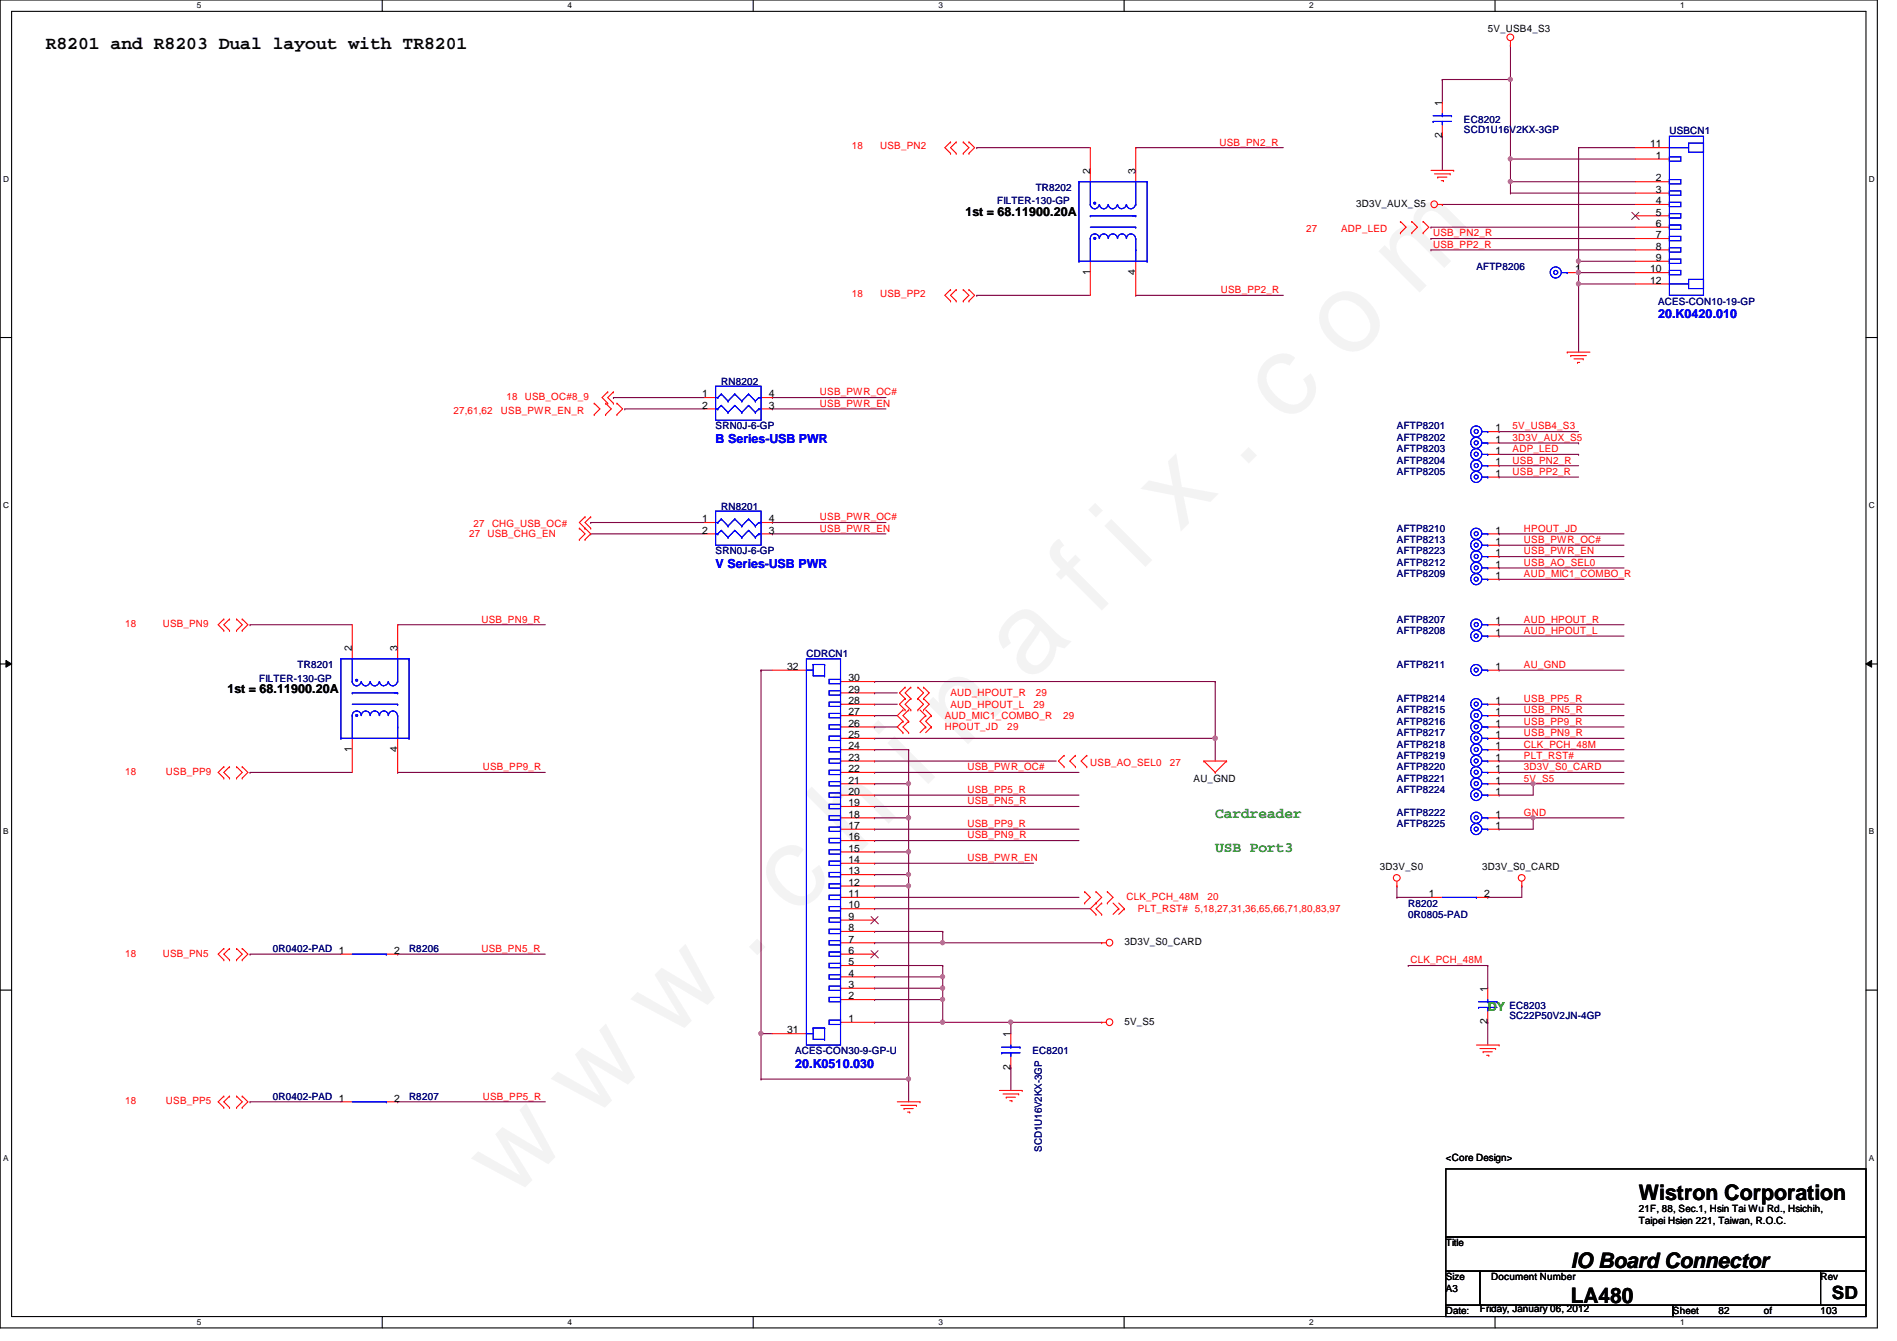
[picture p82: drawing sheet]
<svg xmlns="http://www.w3.org/2000/svg" width="297mm" height="210mm" viewBox="0 0 297 210" stroke-linecap="round" stroke-linejoin="round" font-family="sans-serif">
<defs><g id="words">
<text font-size="17.6" fill="#f0f" x="80.1" y="188" transform="rotate(-45 80.1 188)">w w w . c h i n a f i x . c o m</text>
<g font-size="3.3">
<text x="256.6" y="187.9">Wistron Corporation</text>
<text x="246" y="203.9">LA480</text>
<text x="246" y="198.5">IO Board Connector</text>
</g>
<g font-size="2.8">
<text x="7.2" y="7.7">R8201 and R8203 Dual layout with TR8201</text>
<text x="286.8" y="203.4">SD</text>
</g>
<g font-size="2.3" fill="#008000">
<text x="190.3" y="128.1">Cardreader</text>
<text x="190.3" y="133.4">USB Port3</text>
</g>
<g font-size="1.9">
<text x="151.2" y="33.8">1st = 68.11900.20A</text>
<text x="35.6" y="108.5">1st = 68.11900.20A</text>
</g>
<g font-size="1.9" fill="#00f">
<text x="259.6" y="49.8">20.K0420.010</text>
<text x="112.1" y="69.4">B Series-USB PWR</text>
<text x="112.1" y="88.9">V Series-USB PWR</text>
<text x="124.5" y="167.2">20.K0510.030</text>
</g>
<text font-size="1.9" fill="#008000" x="233" y="158.3">DY</text>
<g font-size="1.6">
<text x="233" y="5">5V_USB4_S3</text>
<text x="225.8" y="16.6" transform="rotate(-90 225.8 16.6)">1</text>
<text x="225.8" y="21.7" transform="rotate(-90 225.8 21.7)">2</text>
<text x="258.4" y="23.1">11</text>
<text x="170.7" y="27.2" transform="rotate(-90 170.7 27.2)">2</text>
<text x="177.8" y="27.2" transform="rotate(-90 177.8 27.2)">3</text>
<text x="259.3" y="24.8">1</text>
<text x="259.3" y="28.4">2</text>
<text x="212.3" y="32.4">3D3V_AUX_S5</text>
<text x="259.3" y="30.2">3</text>
<text x="259.3" y="32">4</text>
<text x="259.3" y="33.7">5</text>
<text x="259.3" y="35.5">6</text>
<text x="259.3" y="37.3">7</text>
<text x="259.3" y="39.1">8</text>
<text x="259.3" y="40.9">9</text>
<text x="170.7" y="43" transform="rotate(-90 170.7 43)">1</text>
<text x="177.8" y="43" transform="rotate(-90 177.8 43)">4</text>
<text x="246.6" y="42.6">1</text>
<text x="258.4" y="42.6">10</text>
<text x="258.4" y="44.4">12</text>
<text x="109.9" y="62.2">1</text>
<text x="109.9" y="64">2</text>
<text x="120.4" y="64">3</text>
<text x="120.4" y="62.2">4</text>
<text x="234.2" y="71.1">1</text>
<text x="234.2" y="67.5">1</text>
<text x="234.2" y="69.3">1</text>
<text x="234.2" y="74.6">1</text>
<text x="234.2" y="72.9">1</text>
<text x="109.9" y="81.7">1</text>
<text x="109.9" y="83.5">2</text>
<text x="120.4" y="83.5">3</text>
<text x="120.4" y="81.7">4</text>
<text x="234.2" y="83.5">1</text>
<text x="234.2" y="87.1">1</text>
<text x="234.2" y="85.3">1</text>
<text x="234.2" y="88.9">1</text>
<text x="234.2" y="90.6">1</text>
<text x="55.1" y="101.9" transform="rotate(-90 55.1 101.9)">2</text>
<text x="62.2" y="101.9" transform="rotate(-90 62.2 101.9)">3</text>
<text x="234.2" y="99.5">1</text>
<text x="234.2" y="97.7">1</text>
<text x="123.3" y="104.9">32</text>
<text x="132.8" y="106.6">30</text>
<text x="234.2" y="104.9">1</text>
<text x="132.8" y="113.7">26</text>
<text x="132.8" y="112">27</text>
<text x="132.8" y="110.2">28</text>
<text x="132.8" y="108.4">29</text>
<text x="234.2" y="112">1</text>
<text x="234.2" y="110.2">1</text>
<text x="234.2" y="113.7">1</text>
<text x="55.1" y="117.7" transform="rotate(-90 55.1 117.7)">1</text>
<text x="62.2" y="117.7" transform="rotate(-90 62.2 117.7)">4</text>
<text x="132.8" y="119.1">23</text>
<text x="132.8" y="117.3">24</text>
<text x="132.8" y="115.5">25</text>
<text x="234.2" y="119.1">1</text>
<text x="234.2" y="115.5">1</text>
<text x="234.2" y="117.3">1</text>
<text x="132.8" y="124.4">20</text>
<text x="132.8" y="122.6">21</text>
<text x="132.8" y="120.9">22</text>
<text x="186.9" y="122.3">AU_GND</text>
<text x="234.2" y="124.4">1</text>
<text x="234.2" y="122.6">1</text>
<text x="234.2" y="120.9">1</text>
<text x="132.8" y="131.5">16</text>
<text x="132.8" y="129.8">17</text>
<text x="132.8" y="128">18</text>
<text x="132.8" y="126.2">19</text>
<text x="234.2" y="128">1</text>
<text x="234.2" y="129.8">1</text>
<text x="132.8" y="136.9">13</text>
<text x="132.8" y="135.1">14</text>
<text x="132.8" y="133.3">15</text>
<text x="216.1" y="136.2">3D3V_S0</text>
<text x="232.1" y="136.2">3D3V_S0_CARD</text>
<text x="132.8" y="144">9</text>
<text x="132.8" y="142.2">10</text>
<text x="132.8" y="140.4">11</text>
<text x="132.8" y="138.6">12</text>
<text x="223.7" y="140.4">1</text>
<text x="232.4" y="140.4">2</text>
<text x="61.7" y="149.3">2</text>
<text x="132.8" y="149.3">6</text>
<text x="132.8" y="147.5">7</text>
<text x="132.8" y="145.8">8</text>
<text x="176.1" y="148">3D3V_S0_CARD</text>
<text x="132.8" y="154.6">3</text>
<text x="132.8" y="152.9">4</text>
<text x="132.8" y="151.1">5</text>
<text x="232.9" y="155.2" transform="rotate(-90 232.9 155.2)">1</text>
<text x="123.3" y="161.8">31</text>
<text x="132.8" y="160">1</text>
<text x="132.8" y="156.4">2</text>
<text x="176.1" y="160.4">5V_S5</text>
<text x="232.9" y="160.4" transform="rotate(-90 232.9 160.4)">2</text>
<text x="158.2" y="167.5" transform="rotate(-90 158.2 167.5)">2</text>
<text x="158.2" y="162.3" transform="rotate(-90 158.2 162.3)">1</text>
<text x="61.7" y="172.4">2</text>
<text x="226.4" y="181.7">&lt;Core Design&gt;</text>
<text x="256.6" y="189.7">21F, 88, Sec.1, Hsin Tai Wu Rd., Hsichih,</text>
<text x="256.6" y="191.6">Taipei Hsien 221, Taiwan, R.O.C.</text>
<text x="226.4" y="195.1">Title</text>
<text x="226.4" y="200.4">Size</text>
<text x="226.4" y="202.2">A3</text>
<text x="233.5" y="200.4">Document Number</text>
<text x="285.1" y="200.4">Rev</text>
<text x="226.4" y="205.7">Date:</text>
<text x="231.7" y="205.4">Friday, January 06, 2012</text>
<text x="262" y="205.7">Sheet</text>
<text x="269.1" y="205.7">82</text>
<text x="276.2" y="205.7">of</text>
<text x="285.1" y="205.7">103</text>
</g>
<g font-size="1.6" fill="#f00">
<text x="133.4" y="23.3">18</text>
<text x="137.8" y="23.3">USB_PN2</text>
<text x="191" y="22.8">USB_PN2_R</text>
<text x="204.5" y="36.3">27</text>
<text x="210" y="36.3">ADP_LED</text>
<text x="224.4" y="37">USB_PN2_R</text>
<text x="224.4" y="38.8">USB_PP2_R</text>
<text x="133.4" y="46.4">18</text>
<text x="137.8" y="46.4">USB_PP2</text>
<text x="191.2" y="45.9">USB_PP2_R</text>
<text x="71" y="64.7">27,61,62</text>
<text x="78.4" y="64.7">USB_PWR_EN_R</text>
<text x="79.3" y="62.6">18 USB_OC#8_9</text>
<text x="128.4" y="63.7">USB_PWR_EN</text>
<text x="128.4" y="61.9">USB_PWR_OC#</text>
<text x="236.9" y="67.2">5V_USB4_S3</text>
<text x="236.9" y="69">3D3V_AUX_S5</text>
<text x="236.9" y="70.8">ADP_LED</text>
<text x="236.9" y="72.6">USB_PN2_R</text>
<text x="236.9" y="74.3">USB_PP2_R</text>
<text x="74.2" y="82.5">27</text>
<text x="77" y="82.5">CHG_USB_OC#</text>
<text x="128.4" y="81.4">USB_PWR_OC#</text>
<text x="128.4" y="83.2">USB_PWR_EN</text>
<text x="238.6" y="83.2">HPOUT_JD</text>
<text x="73.5" y="84.1">27 USB_CHG_EN</text>
<text x="238.6" y="88.6">USB_AO_SEL0</text>
<text x="238.6" y="85">USB_PWR_OC#</text>
<text x="238.6" y="86.8">USB_PWR_EN</text>
<text x="238.6" y="90.3">AUD_MIC1_COMBO_R</text>
<text x="19.6" y="98.2">18</text>
<text x="25.5" y="98.2">USB_PN9</text>
<text x="75.4" y="97.5">USB_PN9_R</text>
<text x="238.6" y="97.5">AUD_HPOUT_R</text>
<text x="238.6" y="99.2">AUD_HPOUT_L</text>
<text x="238.6" y="104.6">AU_GND</text>
<text x="148" y="112.6">AUD_MIC1_COMBO_R</text>
<text x="148.8" y="110.8">AUD_HPOUT_L</text>
<text x="148.8" y="109">AUD_HPOUT_R</text>
<text x="161.8" y="110.8">29</text>
<text x="162.2" y="109">29</text>
<text x="166.5" y="112.6">29</text>
<text x="238.6" y="109.9">USB_PP5_R</text>
<text x="238.6" y="111.7">USB_PN5_R</text>
<text x="238.6" y="113.5">USB_PP9_R</text>
<text x="148" y="114.3">HPOUT_JD</text>
<text x="157.7" y="114.3">29</text>
<text x="170.7" y="119.8">USB_AO_SEL0</text>
<text x="183.2" y="119.8">27</text>
<text x="238.6" y="115.2">USB_PN9_R</text>
<text x="238.6" y="117">CLK_PCH_48M</text>
<text x="238.6" y="118.8">PLT_RST#</text>
<text x="19.6" y="121.3">18</text>
<text x="26" y="121.3">USB_PP9</text>
<text x="75.6" y="120.6">USB_PP9_R</text>
<text x="151.5" y="120.6">USB_PWR_OC#</text>
<text x="151.5" y="124.1">USB_PP5_R</text>
<text x="151.5" y="125.9">USB_PN5_R</text>
<text x="238.6" y="120.6">3D3V_S0_CARD</text>
<text x="238.6" y="122.3">5V_S5</text>
<text x="151.5" y="131.2">USB_PN9_R</text>
<text x="151.5" y="129.5">USB_PP9_R</text>
<text x="238.6" y="127.7">GND</text>
<text x="151.5" y="134.8">USB_PWR_EN</text>
<text x="176.4" y="140.8">CLK_PCH_48M</text>
<text x="178.2" y="142.8">PLT_RST# 5,18,27,31,36,65,66,71,80,83,97</text>
<text x="189.1" y="140.8">20</text>
<text x="19.6" y="149.7">18</text>
<text x="25.5" y="149.7">USB_PN5</text>
<text x="75.4" y="149">USB_PN5_R</text>
<text x="220.8" y="150.8">CLK_PCH_48M</text>
<text x="19.6" y="172.8">18</text>
<text x="26" y="172.8">USB_PP5</text>
<text x="75.6" y="172.1">USB_PP5_R</text>
</g>
<g font-size="1.6" fill="#000080">
<text x="229.2" y="19.2">EC8202</text>
<text x="229.2" y="20.8">SCD1U16V2KX-3GP</text>
<text x="261.4" y="21">USBCN1</text>
<text x="162.2" y="29.9">TR8202</text>
<text x="156.2" y="32">FILTER-130-GP</text>
<text x="231.2" y="42.3">AFTP8206</text>
<text x="259.6" y="47.7">ACES-CON10-19-GP</text>
<text x="112.9" y="60.3">RN8202</text>
<text x="112.1" y="67.2">SRN0J-6-GP</text>
<text x="218.7" y="70.8">AFTP8203</text>
<text x="218.7" y="67.2">AFTP8201</text>
<text x="218.7" y="69">AFTP8202</text>
<text x="218.7" y="74.3">AFTP8205</text>
<text x="218.7" y="72.6">AFTP8204</text>
<text x="112.9" y="79.8">RN8201</text>
<text x="218.7" y="83.2">AFTP8210</text>
<text x="112.1" y="86.8">SRN0J-6-GP</text>
<text x="218.7" y="86.8">AFTP8223</text>
<text x="218.7" y="85">AFTP8213</text>
<text x="218.7" y="88.6">AFTP8212</text>
<text x="218.7" y="90.3">AFTP8209</text>
<text x="218.7" y="99.2">AFTP8208</text>
<text x="218.7" y="97.5">AFTP8207</text>
<text x="40.6" y="106.7">FILTER-130-GP</text>
<text x="46.6" y="104.6">TR8201</text>
<text x="126.3" y="102.8">CDRCN1</text>
<text x="218.7" y="104.6">AFTP8211</text>
<text x="218.7" y="111.7">AFTP8215</text>
<text x="218.7" y="109.9">AFTP8214</text>
<text x="218.7" y="113.5">AFTP8216</text>
<text x="218.7" y="118.8">AFTP8219</text>
<text x="218.7" y="115.2">AFTP8217</text>
<text x="218.7" y="117">AFTP8218</text>
<text x="218.7" y="124.1">AFTP8224</text>
<text x="218.7" y="122.3">AFTP8221</text>
<text x="218.7" y="120.6">AFTP8220</text>
<text x="218.7" y="127.7">AFTP8222</text>
<text x="218.7" y="129.5">AFTP8225</text>
<text x="220.5" y="141.9">R8202</text>
<text x="220.5" y="143.7">0R0805-PAD</text>
<text x="42.7" y="149">0R0402-PAD 1</text>
<text x="64" y="149">R8206</text>
<text x="236.3" y="157.9">EC8203</text>
<text x="236.3" y="159.5">SC22P50V2JN-4GP</text>
<text x="124.5" y="165">ACES-CON30-9-GP-U</text>
<text x="161.7" y="165">EC8201</text>
<text x="42.7" y="172.1">0R0402-PAD 1</text>
<text x="64" y="172.1">R8207</text>
<text x="163.1" y="180.3" transform="rotate(-90 163.1 180.3)">SCD1U16V2KX-3GP</text>
</g>
<g font-size="1.3">
<text x="30.8" y="1.3">5</text>
<text x="88.9" y="1.3">4</text>
<text x="146.9" y="1.3">3</text>
<text x="205" y="1.3">2</text>
<text x="263.1" y="1.3">1</text>
<text x=".5" y="28.4">D</text>
<text x="292.6" y="28.4">D</text>
<text x=".5" y="79.5">C</text>
<text x="292.6" y="79.5">C</text>
<text x=".5" y="130.6">B</text>
<text x="292.6" y="130.6">B</text>
<text x=".5" y="181.7">A</text>
<text x="292.6" y="181.7">A</text>
<text x="30.8" y="207.4">5</text>
<text x="88.9" y="207.4">4</text>
<text x="146.9" y="207.4">3</text>
<text x="205" y="207.4">2</text>
<text x="263.1" y="207.4">1</text>
</g>
</g></defs>
<path d="M0 0h294v207.9h-294zM1.8 1.8h290.4v204.3h-290.4z" fill="none" stroke="#000" stroke-width=".17"/>
<g fill="#fff">
<path d="M30.8 .2h.7v1.4h-.7z"/>
<path d="M30.8 206.2h.7v1.4h-.7z"/>
</g>
<path d="M59.9 0v1.8M59.9 206.1v1.8" fill="none" stroke="#000" stroke-width=".17"/>
<g fill="#fff">
<path d="M88.9 .2h.6v1.4h-.6z"/>
<path d="M88.9 206.2h.6v1.4h-.6z"/>
</g>
<path d="M117.9 0v1.8M117.9 206.1v1.8" fill="none" stroke="#000" stroke-width=".17"/>
<g fill="#fff">
<path d="M146.9 .2h.7v1.4h-.7z"/>
<path d="M146.9 206.2h.7v1.4h-.7z"/>
</g>
<path d="M176 0v1.8M176 206.1v1.8" fill="none" stroke="#000" stroke-width=".17"/>
<g fill="#fff">
<path d="M205 .2h.7v1.4h-.7z"/>
<path d="M205 206.2h.7v1.4h-.7z"/>
</g>
<path d="M234.1 0v1.8M234.1 206.1v1.8" fill="none" stroke="#000" stroke-width=".17"/>
<g fill="#fff">
<path d="M263.1 .2h.7v1.4h-.7z"/>
<path d="M263.1 206.2h.7v1.4h-.7z"/>
<path d="M.5 27.3h.9v1.4h-.9z"/>
<path d="M292.6 27.3h.9v1.4h-.9z"/>
<path d="M.5 78.4h.9v1.4h-.9z"/>
<path d="M292.6 78.4h.9v1.4h-.9z"/>
</g>
<path d="M0 52.8h1.8M292.2 52.8h1.8" fill="none" stroke="#000" stroke-width=".17"/>
<g fill="#fff">
<path d="M.5 129.5h.8v1.4h-.8z"/>
<path d="M292.6 129.5h.9v1.4h-.9z"/>
</g>
<path d="M0 103.9h1.8M292.2 103.9h1.8" fill="none" stroke="#000" stroke-width=".17"/>
<path d="M.9 103.4l.9 .5-.9 .5zM292.2 103.9l.9-.5v1z" fill="#000"/>
<path d="M.9 103.4l.9 .5-.9 .5zM292.2 103.9l.9-.5v1z" fill="none" stroke="#000" stroke-width=".16"/>
<g fill="#fff">
<path d="M.5 180.5h.8v1.4h-.8z"/>
<path d="M292.6 180.5h.9v1.4h-.9z"/>
</g>
<path d="M0 155h1.8M292.2 155h1.8" fill="none" stroke="#000" stroke-width=".17"/>
<g fill="none" stroke="#800040" stroke-width=".17">
<path d="M234.7 67.6h12.5M234.7 69.3h12.5M234.7 72.9h12.5M234.7 74.7h12.5M234.7 71.1h12.5M247.2 69.3h.1M247.2 71.1h.1M234.7 97.8h19.6M234.7 99.6h19.6M234.7 90.7h19.6M234.7 83.6h19.6M234.7 88.9h19.6"/>
<path d="M234.7 85.3h19.6M119.2 104.9v56.9M136.9 106.7h53.4M136.9 115.6h53.4M136.9 119.1h28.5M234.7 115.6h19.6M234.7 119.1h19.6M234.7 104.9h19.6M234.7 110.2h19.6M234.7 112h19.6M234.7 113.8h19.6M234.7 117.3h19.6"/>
<path d="M136.9 120.9h32M136.9 124.5h32M136.9 126.2h32M136.9 131.6h32M136.9 129.8h32M142.3 138.7v30.2M234.7 120.9h19.6M240.1 122.7h.1M240.1 122.7h14.2M136.9 140.5h32M136.9 142.2h33.8"/>
</g>
<circle cx="240" cy="122.7" r=".32" fill="#f0f"/>
<circle cx="240" cy="122.7" r=".32" fill="none" stroke="#f0f" stroke-width=".17"/>
<path d="M247.2 40.9h.1M247.2 40.9h8.9M39.2 97.8h.1M39.2 97.8h16M234.7 87.1h19.6M39.2 120.9h.1M39.2 120.9h16M238.3 138.7h.1M238.3 138.7v1.8h-5.3M240.1 128h.1M240.1 128h14.2" fill="none" stroke="#800040" stroke-width=".17"/>
<circle cx="247.2" cy="40.9" r=".32" fill="#f0f"/>
<circle cx="247.2" cy="40.9" r=".32" fill="none" stroke="#f0f" stroke-width=".17"/>
<path d="M247.2 42.7h.1M247.2 42.7v1.7" fill="none" stroke="#800040" stroke-width=".17"/>
<circle cx="247.2" cy="42.6" r=".32" fill="#f0f"/>
<circle cx="247.2" cy="42.6" r=".32" fill="none" stroke="#f0f" stroke-width=".17"/>
<path d="M236.5 12.4h.1M236.5 12.4v12.5h19.6M236.5 30.2h19.6M247.2 23.1h.1M247.2 23.1h8.9M247.2 23.1v17.8M247.2 42.7h.1M247.2 44.4h.1M247.2 42.7h8.9M247.2 44.4h8.9" fill="none" stroke="#800040" stroke-width=".17"/>
<circle cx="247.2" cy="44.4" r=".32" fill="#f0f"/>
<circle cx="247.2" cy="44.4" r=".32" fill="none" stroke="#f0f" stroke-width=".17"/>
<path d="M225.8 12.4h.1M225.8 12.4v3.6M225.8 12.4h10.7M225.8 21.3h.1M225.8 21.3v5.4M247.2 44.4h.1M247.2 44.4v10.7" fill="none" stroke="#800040" stroke-width=".17"/>
<circle cx="236.5" cy="12.4" r=".32" fill="#f0f"/>
<circle cx="236.5" cy="12.4" r=".32" fill="none" stroke="#f0f" stroke-width=".17"/>
<path d="M236.5 7.1h.1M236.5 7.1v5.3M247.2 42.7h.1M247.2 40.9v1.8" fill="none" stroke="#800040" stroke-width=".17"/>
<circle cx="247.2" cy="42.6" r=".32" fill="#f0f"/>
<circle cx="247.2" cy="42.6" r=".32" fill="none" stroke="#f0f" stroke-width=".17"/>
<g fill="none" stroke="#800040" stroke-width=".17">
<path d="M152.9 23.1h.1M152.9 23.1h17.8M177.8 23.1h.1M177.8 23.1h23.2M224.1 37.3h32M224.1 39.1h32M224.1 35.6h32M225.8 32h30.3M236.5 28.4h19.6M62.3 97.8h.1M62.3 97.8h23.1M62.3 120.9h.1"/>
<path d="M62.3 120.9h23.1M234.7 122.7h5.4M240.1 122.7h.1M240.1 128h.1M240.1 122.7v1.8h-5.4M240.1 128v1.8h-5.4M39.2 149.4h.1M39.2 149.4h14.2M62.3 149.4h.1M62.3 149.4h23.1M39.2 172.5h.1M39.2 172.5h14.2"/>
<path d="M62.3 172.5h.1M62.3 172.5h23.1"/>
</g>
<circle cx="240" cy="128" r=".32" fill="#f0f"/>
<circle cx="240" cy="128" r=".32" fill="none" stroke="#f0f" stroke-width=".17"/>
<path d="M234.7 128h5.4" fill="none" stroke="#800040" stroke-width=".17"/>
<g fill="none" stroke="#f00" stroke-width=".17">
<path d="M225.8 16v1.8M225.8 19.6v1.7M236.5 7.1h.1M236.5 6.4v.7M148.8 22.2h.1M148.8 24h.1M148.8 22.2l-.8 .9 .8 .9M149.7 22.2h.1M149.7 24h.1M149.7 22.2l-.9 .9 .9 .9M150.8 24h.1M150.8 22.2h.1"/>
<path d="M150.8 22.2l.9 .9-.9 .9M151.7 22.2h.1M151.7 24h.1M151.7 22.2l.9 .9-.9 .9M170.7 23.1v5.3M177.8 23.1v5.3M256.1 24.9h5.3M256.1 28.4h5.3M256.1 30.2h5.3M256.1 32h5.3M256.1 33.8h5.3M256.1 35.6h5.3"/>
<path d="M256.1 37.3h5.3M256.1 39.1h5.3M256.1 23.1h5.3M245.4 55.1h.1M245.4 55.1h3.6M245.4 42.7h1.8M246 55.7h.1M246 55.7h2.4M246.5 56.2h1.4M247 56.7h.1M247 56.7h.4M247.9 56.2h.1"/>
<path d="M256.1 40.9h5.3M256.1 42.7h5.3M256.1 44.4h5.3M35 98.7h.1M35 96.9h.1M35 96.9l-.8 .9 .8 .9M35.9 98.7h.1M35.9 96.9h.1M35.9 96.9l-.9 .9 .9 .9M37 96.9h.1M37 98.7h.1M37 96.9l.9 .9-.9 .9"/>
<path d="M37.9 98.7h.1M37.9 96.9h.1M37.9 96.9l.9 .9-.9 .9M55.2 97.8v5.3M62.3 97.8v5.3M55.2 115.6v5.3M62.3 115.6v5.3M35 121.8h.1M35 120h.1M35 120l-.8 .9 .8 .9M35.9 121.8h.1M35.9 120h.1"/>
<path d="M35.9 120l-.9 .9 .9 .9M37 120h.1M37 121.8h.1M37 120l.9 .9-.9 .9M37.9 121.8h.1M37.9 120h.1M37.9 120l.9 .9-.9 .9M238.3 138.7h.1M238.3 138v.7M35 150.2h.1M35 148.5h.1M35 148.5l-.8 .9 .8 .8"/>
<path d="M35.9 150.2h.1M35.9 148.5h.1M35.9 148.5l-.9 .9 .9 .8M37 148.5h.1M37 150.2h.1M37 148.5l.9 .9-.9 .8M37.9 150.2h.1M37.9 148.5h.1M37.9 148.5l.9 .9-.9 .8M53.4 149.4h1.8M60.5 149.4h1.8M35 173.4h.1"/>
<path d="M35 171.6h.1M35 171.6l-.8 .9 .8 .9M35.9 173.4h.1M35.9 171.6h.1M35.9 171.6l-.9 .9 .9 .9M37 171.6h.1M37 173.4h.1M37 171.6l.9 .9-.9 .9M37.9 173.4h.1M37.9 171.6h.1M37.9 171.6l.9 .9-.9 .9M53.4 172.5h1.8"/>
<path d="M60.5 172.5h1.8"/>
<circle cx="236.5" cy="5.8" r=".52"/>
<circle cx="238.3" cy="137.4" r=".52"/>
</g>
<path d="M226.4 183h65.8v10.6h-65.8zM226.4 193.6h65.8v5.4h-65.8zM226.4 199h5.3v5.3h-5.3zM231.7 199h53.4v5.3h-53.4zM285.1 199h7.1v5.3h-7.1zM226.4 204.3h35.6v1.8h-35.6zM262 204.3h30.2v1.8h-30.2z" fill="none" stroke="#000" stroke-width=".17"/>
<g fill="none" stroke="#00f" stroke-width=".17">
<path d="M224.4 19h.1M224.4 18.1h2.9M224.4 19h2.9M225.8 18.1h.1M225.8 19h.1M225.8 17.8v.3M225.8 19v.6M227.3 18.1h.1M261.4 24.6h1.8v.6h-1.8zM261.4 28.1h1.8v.7h-1.8zM261.4 29.9h1.8v.7h-1.8zM261.4 31.7h1.8v.6h-1.8z"/>
<path d="M261.4 33.4h1.8v.7h-1.8zM261.4 35.2h1.8v.7h-1.8zM261.4 37h1.8v.7h-1.8zM261.4 38.8h1.8v.7h-1.8zM261.4 21.3h5.3v24.9h-5.3zM261.4 23.1h.1M261.4 23.1h3M264.4 22.4h2.3v1.4h-2.3zM244.5 42.7h.9M245.4 42.7h.1M261.4 40.6h1.8v.6h-1.8zM261.4 42.3h1.8v.7h-1.8z"/>
<path d="M261.4 44.4h.1M261.4 44.4h3M264.4 43.7h2.3v1.5h-2.3zM53.4 115.6h.1M53.4 103.1h.1M53.4 103.1h10.6M53.4 115.6h10.6M53.4 103.1v12.5M55.2 112h.1M55.2 106.7h.1M55.2 106.7a.7 .7 0 0 0 .7 .7 .7 .7 0 0 0 .7-.7M55.2 112a.7 .7 0 0 1 .7-.7 .7 .7 0 0 1 .7 .7"/>
<path d="M55.2 108.5h.1M55.2 103.1v3.6M55.2 112v3.6M55.2 110.2h7.1M55.2 108.5h7.1M55.7 106.4h.3v.2h-.3zM55.7 111.9h.3v.2h-.3zM56.6 106.7a.68 .68 0 0 0 .7 .7 .68 .68 0 0 0 .7-.7M56.6 112a.68 .68 0 0 1 .7-.7 .68 .68 0 0 1 .7 .7M58 106.7a.7 .7 0 0 0 .7 .7 .7 .7 0 0 0 .7-.7M58 112a.7 .7 0 0 1 .7-.7 .7 .7 0 0 1 .7 .7M59.4 106.7a.66 .66 0 0 0 .6 .6 .66 .66 0 0 0 .7-.4l.1-.2"/>
<path d="M59.4 112a.68 .68 0 0 1 .7-.7 .68 .68 0 0 1 .7 .7M60.8 106.7a.7 .7 0 0 0 .7 .7 .7 .7 0 0 0 .7-.7M60.8 112a.7 .7 0 0 1 .7-.7 .7 .7 0 0 1 .7 .7M62.3 113.8h.1M62.3 112h.1M62.3 106.7h.1M62.3 110.2h.1M62.3 108.5h.1M62.3 103.1v3.6M62.3 112v3.6M64 103.1h.1M64 115.6h.1"/>
<path d="M64 103.1v12.5M126.3 103.1h5.3v60.5h-5.3zM55.2 149.4h5.3M60.5 149.4h.1M55.2 172.5h5.3M60.5 172.5h.1"/>
<circle cx="243.6" cy="42.6" r=".32"/>
<circle cx="243.6" cy="42.6" r=".87"/>
</g>
<path d="M255.5 33.2l1.2 1.2M256.6 33.2l-1.1 1.2" fill="none" stroke="#804000" stroke-width=".16"/>
<circle cx="240" cy="122.7" r=".32" fill="#f0f"/>
<circle cx="240" cy="122.7" r=".32" fill="none" stroke="#f0f" stroke-width=".17"/>
<circle cx="247.2" cy="40.9" r=".32" fill="#f0f"/>
<circle cx="247.2" cy="40.9" r=".32" fill="none" stroke="#f0f" stroke-width=".17"/>
<circle cx="247.2" cy="42.6" r=".32" fill="#f0f"/>
<circle cx="247.2" cy="42.6" r=".32" fill="none" stroke="#f0f" stroke-width=".17"/>
<circle cx="247.2" cy="44.4" r=".32" fill="#f0f"/>
<circle cx="247.2" cy="44.4" r=".32" fill="none" stroke="#f0f" stroke-width=".17"/>
<circle cx="236.5" cy="12.4" r=".32" fill="#f0f"/>
<circle cx="236.5" cy="12.4" r=".32" fill="none" stroke="#f0f" stroke-width=".17"/>
<circle cx="247.2" cy="42.6" r=".32" fill="#f0f"/>
<circle cx="247.2" cy="42.6" r=".32" fill="none" stroke="#f0f" stroke-width=".17"/>
<circle cx="240" cy="128" r=".32" fill="#f0f"/>
<circle cx="240" cy="128" r=".32" fill="none" stroke="#f0f" stroke-width=".17"/>
<use href="#words"/>
</svg>
